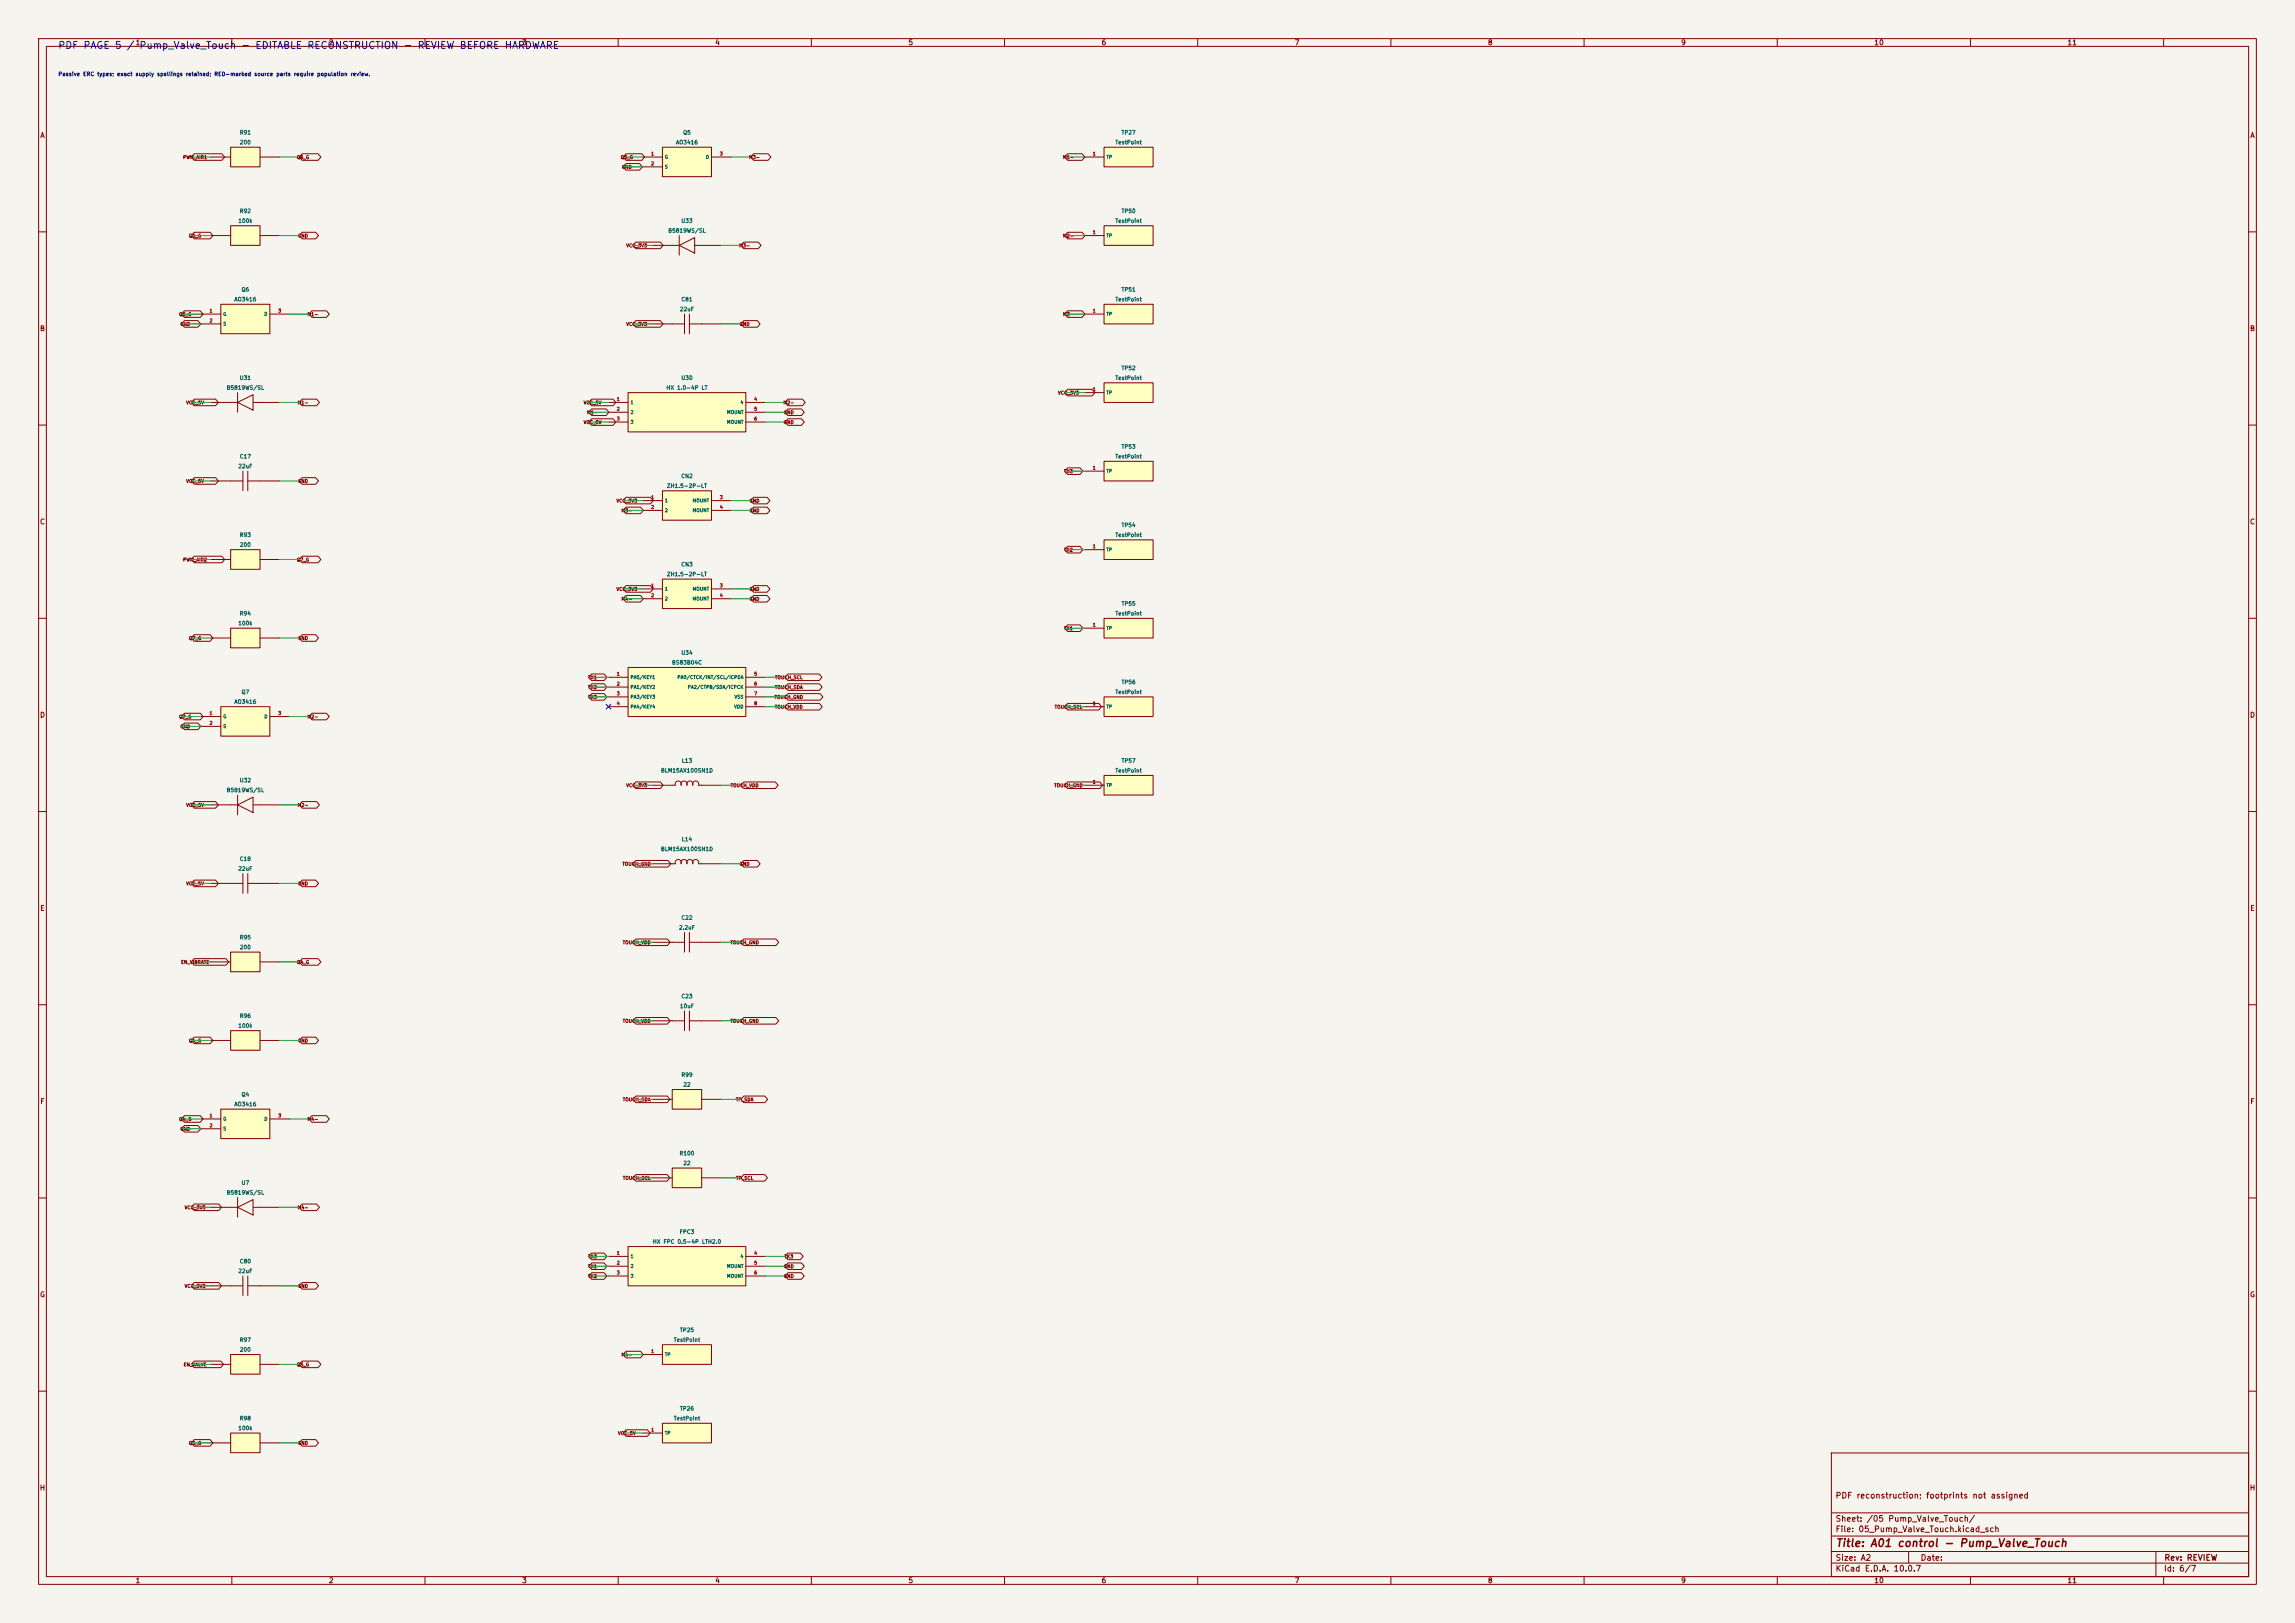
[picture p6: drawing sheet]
<svg xmlns="http://www.w3.org/2000/svg" width="594mm" height="420mm" viewBox="0 0 594 420" stroke-linecap="round" stroke-linejoin="round" font-family="sans-serif">
<defs><g id="words">
<text font-size="2" fill="#840000" x="475" y="400.8">Title: A01 control - Pump_Valve_Touch</text>
<text font-size="1.8" fill="#0000c2" x="14.9" y="13.1">PDF PAGE 5 / Pump_Valve_Touch - EDITABLE RECONSTRUCTION - REVIEW BEFORE HARDWARE</text>
<g font-size="1.5" fill="#840000">
<text x="475" y="388.1">PDF reconstruction; footprints not assigned</text>
<text x="475" y="394.1">Sheet: /05 Pump_Valve_Touch/</text>
<text x="475" y="396.8">File: 05_Pump_Valve_Touch.kicad_sch</text>
<text x="475" y="407">KiCad E.D.A. 10.0.7</text>
<text x="475" y="404.2">Size: A2</text>
<text x="497" y="404.2">Date:</text>
<text x="560" y="407">Id: 6/7</text>
<text x="560.1" y="404.2">Rev: REVIEW</text>
</g>
<g font-size="1.3" fill="#840000">
<text x="35" y="12">1</text>
<text x="85" y="12">2</text>
<text x="135" y="12">3</text>
<text x="185" y="12">4</text>
<text x="235" y="12">5</text>
<text x="285" y="12">6</text>
<text x="335" y="12">7</text>
<text x="385" y="12">8</text>
<text x="435" y="12">9</text>
<text x="485" y="12">10</text>
<text x="535" y="12">11</text>
<text x="10.3" y="36">A</text>
<text x="582.3" y="36">A</text>
<text x="10.2" y="86">B</text>
<text x="582.2" y="86">B</text>
<text x="10.2" y="136">C</text>
<text x="582.2" y="136">C</text>
<text x="10.2" y="186">D</text>
<text x="582.2" y="186">D</text>
<text x="10.3" y="236">E</text>
<text x="582.3" y="236">E</text>
<text x="10.3" y="286">F</text>
<text x="582.3" y="286">F</text>
<text x="10.2" y="336">G</text>
<text x="582.2" y="336">G</text>
<text x="10.2" y="386">H</text>
<text x="582.2" y="386">H</text>
<text x="35" y="410">1</text>
<text x="85" y="410">2</text>
<text x="135" y="410">3</text>
<text x="185" y="410">4</text>
<text x="235" y="410">5</text>
<text x="285" y="410">6</text>
<text x="335" y="410">7</text>
<text x="385" y="410">8</text>
<text x="435" y="410">9</text>
<text x="485" y="410">10</text>
<text x="535" y="410">11</text>
</g>
<text font-size="1" fill="#0000c2" x="15" y="19.9">Passive ERC types; exact supply spellings retained; RED-marked source parts require population review.</text>
<g font-size="1" fill="#006464">
<text x="61.9" y="35">R91</text>
<text x="176.7" y="35">Q5</text>
<text x="290.2" y="35">TP27</text>
<text x="62" y="37.6">200</text>
<text x="174.8" y="37.6">AO3416</text>
<text x="288.6" y="37.6">TestPoint</text>
<text x="61.6" y="57.9">100k</text>
<text x="61.9" y="55.4">R92</text>
<text x="176.2" y="57.9">U33</text>
<text x="288.6" y="57.9">TestPoint</text>
<text x="290.2" y="55.4">TP50</text>
<text x="172.8" y="60.4">B5819WS/SL</text>
<text x="62.4" y="75.7">Q6</text>
<text x="290.2" y="75.7">TP51</text>
<text x="60.5" y="78.2">AO3416</text>
<text x="175.9" y="80.8">22uF</text>
<text x="176.2" y="78.2">C81</text>
<text x="288.6" y="78.2">TestPoint</text>
<text x="58.5" y="101.1">B5819WS/SL</text>
<text x="61.9" y="98.5">U31</text>
<text x="172.4" y="101.1">HX 1.0-4P LT</text>
<text x="176.2" y="98.5">U30</text>
<text x="288.6" y="98.5">TestPoint</text>
<text x="290.2" y="96">TP52</text>
<text x="61.9" y="118.9">C17</text>
<text x="288.6" y="118.9">TestPoint</text>
<text x="290.2" y="116.3">TP53</text>
<text x="61.6" y="121.4">22uF</text>
<text x="176.2" y="123.9">CN2</text>
<text x="172.5" y="126.5">ZH1.5-2P-LT</text>
<text x="290.2" y="136.6">TP54</text>
<text x="61.9" y="139.2">R93</text>
<text x="62" y="141.7">200</text>
<text x="288.6" y="139.2">TestPoint</text>
<text x="172.5" y="149.3">ZH1.5-2P-LT</text>
<text x="176.2" y="146.8">CN3</text>
<text x="61.9" y="159.5">R94</text>
<text x="288.6" y="159.5">TestPoint</text>
<text x="290.2" y="157">TP55</text>
<text x="61.6" y="162">100k</text>
<text x="173.8" y="172.2">BS83B04C</text>
<text x="176.2" y="169.7">U34</text>
<text x="62.4" y="179.8">Q7</text>
<text x="288.6" y="179.8">TestPoint</text>
<text x="290.2" y="177.3">TP56</text>
<text x="60.5" y="182.4">AO3416</text>
<text x="176.3" y="197.6">L13</text>
<text x="290.2" y="197.6">TP57</text>
<text x="61.9" y="202.7">U32</text>
<text x="171" y="200.1">BLM15AX100SN1D</text>
<text x="288.6" y="200.1">TestPoint</text>
<text x="58.5" y="205.2">B5819WS/SL</text>
<text x="171" y="220.5">BLM15AX100SN1D</text>
<text x="176.3" y="217.9">L14</text>
<text x="61.6" y="225.5">22uF</text>
<text x="61.9" y="223">C18</text>
<text x="176.2" y="238.2">C22</text>
<text x="61.9" y="243.3">R95</text>
<text x="62" y="245.9">200</text>
<text x="175.6" y="240.8">2.2uF</text>
<text x="61.9" y="263.6">R96</text>
<text x="175.9" y="261.1">10uF</text>
<text x="176.2" y="258.6">C23</text>
<text x="61.6" y="266.2">100k</text>
<text x="176.2" y="278.9">R99</text>
<text x="176.7" y="281.4">22</text>
<text x="60.5" y="286.5">AO3416</text>
<text x="62.4" y="284">Q4</text>
<text x="175.8" y="299.2">R100</text>
<text x="176.7" y="301.7">22</text>
<text x="58.5" y="309.4">B5819WS/SL</text>
<text x="62.4" y="306.8">U7</text>
<text x="168.8" y="322.1">HX FPC 0.5-4P LTH2.0</text>
<text x="175.8" y="319.5">FPC3</text>
<text x="61.6" y="329.7">22uF</text>
<text x="61.9" y="327.1">C80</text>
<text x="61.9" y="347.5">R97</text>
<text x="174.3" y="347.5">TestPoint</text>
<text x="175.9" y="344.9">TP25</text>
<text x="62" y="350">200</text>
<text x="175.9" y="365.2">TP26</text>
<text x="61.6" y="370.3">100k</text>
<text x="61.9" y="367.8">R98</text>
<text x="174.3" y="367.8">TestPoint</text>
</g>
<g font-size=".9" fill="#840000">
<text x="47.3" y="41.3">PWM_AIR1</text>
<text x="76.7" y="41.3">Q6_G</text>
<text x="160.6" y="41.3">Q5_G</text>
<text x="193.8" y="41.3">M3-</text>
<text x="275" y="41.3">M1-</text>
<text x="160.9" y="43.9">GND</text>
<text x="48.8" y="61.7">Q6_G</text>
<text x="77" y="61.7">GND</text>
<text x="162" y="64.2">VCC_3V3</text>
<text x="191.2" y="64.2">M3-</text>
<text x="275" y="61.7">M2-</text>
<text x="46.3" y="82">Q6_G</text>
<text x="79.5" y="82">M1-</text>
<text x="275" y="82">M3-</text>
<text x="46.6" y="84.5">GND</text>
<text x="162" y="84.5">VCC_3V3</text>
<text x="191.3" y="84.5">GND</text>
<text x="48.1" y="104.8">VCC_5V</text>
<text x="76.9" y="104.8">M1-</text>
<text x="151" y="104.8">VCC_5V</text>
<text x="151.9" y="107.4">M1-</text>
<text x="202.7" y="104.8">M2-</text>
<text x="202.8" y="107.4">GND</text>
<text x="273.7" y="102.3">VCC_3V3</text>
<text x="151" y="109.9">VCC_5V</text>
<text x="202.8" y="109.9">GND</text>
<text x="48.1" y="125.2">VCC_5V</text>
<text x="77" y="125.2">GND</text>
<text x="275.3" y="122.6">TK3</text>
<text x="159.4" y="130.2">VCC_3V3</text>
<text x="193.9" y="130.2">GND</text>
<text x="160.7" y="132.8">M3-</text>
<text x="193.9" y="132.8">GND</text>
<text x="275.3" y="142.9">TK2</text>
<text x="47.3" y="145.5">PWM_AIR2</text>
<text x="76.7" y="145.5">Q7_G</text>
<text x="159.4" y="153.1">VCC_3V3</text>
<text x="160.7" y="155.6">M4-</text>
<text x="193.9" y="155.6">GND</text>
<text x="193.9" y="153.1">GND</text>
<text x="48.8" y="165.8">Q7_G</text>
<text x="77" y="165.8">GND</text>
<text x="275.3" y="163.3">TK1</text>
<text x="152.1" y="176">TK1</text>
<text x="152.1" y="178.5">TK2</text>
<text x="200.5" y="178.5">TOUCH_SDA</text>
<text x="200.5" y="176">TOUCH_SCL</text>
<text x="152.1" y="181">TK3</text>
<text x="200.4" y="181">TOUCH_GND</text>
<text x="200.4" y="183.6">TOUCH_VDD</text>
<text x="272.9" y="183.6">TOUCH_SCL</text>
<text x="46.3" y="186.1">Q7_G</text>
<text x="46.6" y="188.7">GND</text>
<text x="79.5" y="186.1">M2-</text>
<text x="162" y="203.9">VCC_3V3</text>
<text x="189" y="203.9">TOUCH_VDD</text>
<text x="272.8" y="203.9">TOUCH_GND</text>
<text x="48.1" y="209">VCC_5V</text>
<text x="76.9" y="209">M2-</text>
<text x="161" y="224.2">TOUCH_GND</text>
<text x="191.3" y="224.2">GND</text>
<text x="48.1" y="229.3">VCC_5V</text>
<text x="77" y="229.3">GND</text>
<text x="161.1" y="244.5">TOUCH_VDD</text>
<text x="188.9" y="244.5">TOUCH_GND</text>
<text x="46.8" y="249.6">EN_VIBRATE</text>
<text x="76.7" y="249.6">Q4_G</text>
<text x="48.8" y="269.9">Q4_G</text>
<text x="77" y="269.9">GND</text>
<text x="161.1" y="264.9">TOUCH_VDD</text>
<text x="188.9" y="264.9">TOUCH_GND</text>
<text x="161.1" y="285.2">TOUCH_SDA</text>
<text x="190.4" y="285.2">TP_SDA</text>
<text x="46.3" y="290.3">Q4_G</text>
<text x="46.6" y="292.8">GND</text>
<text x="79.5" y="290.3">M4-</text>
<text x="161.1" y="305.5">TOUCH_SCL</text>
<text x="190.4" y="305.5">TP_SCL</text>
<text x="47.7" y="313.1">VCC_3V3</text>
<text x="76.9" y="313.1">M4-</text>
<text x="152.1" y="325.8">TK3</text>
<text x="152.1" y="328.4">TK1</text>
<text x="202.8" y="328.4">GND</text>
<text x="202.9" y="325.8">TK3</text>
<text x="47.7" y="333.4">VCC_3V3</text>
<text x="77" y="333.4">GND</text>
<text x="152.1" y="330.9">TK2</text>
<text x="202.8" y="330.9">GND</text>
<text x="47.4" y="353.8">EN_VALVE</text>
<text x="76.7" y="353.8">Q5_G</text>
<text x="160.7" y="351.2">M4-</text>
<text x="159.9" y="371.5">VCC_5V</text>
<text x="48.8" y="374.1">Q5_G</text>
<text x="77" y="374.1">GND</text>
</g>
<g font-size=".9" fill="#a90000">
<text x="168.4" y="40.4">1</text>
<text x="186.2" y="40.4">3</text>
<text x="282.7" y="40.4">1</text>
<text x="168.4" y="43">2</text>
<text x="282.7" y="60.7">1</text>
<text x="54.1" y="81.1">1</text>
<text x="54.1" y="83.6">2</text>
<text x="71.9" y="81.1">3</text>
<text x="282.7" y="81.1">1</text>
<text x="282.7" y="101.4">1</text>
<text x="159.5" y="103.9">1</text>
<text x="159.5" y="106.5">2</text>
<text x="195.1" y="103.9">4</text>
<text x="195.1" y="106.5">5</text>
<text x="159.5" y="109">3</text>
<text x="195.1" y="109">6</text>
<text x="282.7" y="121.7">1</text>
<text x="168.4" y="129.3">1</text>
<text x="168.4" y="131.9">2</text>
<text x="186.2" y="129.3">3</text>
<text x="186.2" y="131.9">4</text>
<text x="282.7" y="142">1</text>
<text x="168.4" y="152.2">1</text>
<text x="168.4" y="154.7">2</text>
<text x="186.2" y="152.2">3</text>
<text x="186.2" y="154.7">4</text>
<text x="282.7" y="162.3">1</text>
<text x="159.5" y="175">1</text>
<text x="159.5" y="177.6">2</text>
<text x="195.1" y="175">5</text>
<text x="195.1" y="177.6">6</text>
<text x="54.1" y="185.2">1</text>
<text x="71.9" y="185.2">3</text>
<text x="159.5" y="180.1">3</text>
<text x="159.5" y="182.7">4</text>
<text x="195.1" y="180.1">7</text>
<text x="195.1" y="182.7">8</text>
<text x="282.7" y="182.7">1</text>
<text x="54.1" y="187.7">2</text>
<text x="282.7" y="203">1</text>
<text x="54.1" y="289.3">1</text>
<text x="54.1" y="291.9">2</text>
<text x="71.9" y="289.3">3</text>
<text x="159.5" y="324.9">1</text>
<text x="159.5" y="327.4">2</text>
<text x="159.5" y="330">3</text>
<text x="195.1" y="324.9">4</text>
<text x="195.1" y="327.4">5</text>
<text x="195.1" y="330">6</text>
<text x="168.4" y="350.3">1</text>
<text x="168.4" y="370.6">1</text>
</g>
<g font-size=".9" fill="#006464">
<text x="172" y="41.3">G</text>
<text x="182.6" y="41.3">D</text>
<text x="286.3" y="41.3">TP</text>
<text x="172" y="43.8">S</text>
<text x="286.3" y="61.6">TP</text>
<text x="57.7" y="81.9">G</text>
<text x="68.3" y="81.9">D</text>
<text x="286.3" y="81.9">TP</text>
<text x="57.7" y="84.5">S</text>
<text x="163.1" y="104.8">1</text>
<text x="163.1" y="107.3">2</text>
<text x="188.1" y="107.3">MOUNT</text>
<text x="191.5" y="104.8">4</text>
<text x="286.3" y="102.2">TP</text>
<text x="163.1" y="109.9">3</text>
<text x="188.1" y="109.9">MOUNT</text>
<text x="286.3" y="122.6">TP</text>
<text x="172" y="130.2">1</text>
<text x="179.2" y="130.2">MOUNT</text>
<text x="172" y="132.7">2</text>
<text x="179.2" y="132.7">MOUNT</text>
<text x="286.3" y="142.9">TP</text>
<text x="172" y="153">1</text>
<text x="172" y="155.6">2</text>
<text x="179.2" y="153">MOUNT</text>
<text x="179.2" y="155.6">MOUNT</text>
<text x="286.3" y="163.2">TP</text>
<text x="163.1" y="175.9">PA5/KEY1</text>
<text x="163.1" y="178.4">PA1/KEY2</text>
<text x="175.2" y="175.9">PA0/CTCK/INT/SCL/ICPDA</text>
<text x="177.9" y="178.4">PA2/CTPB/SDA/ICPCK</text>
<text x="163.1" y="181">PA3/KEY3</text>
<text x="163.1" y="183.5">PA4/KEY4</text>
<text x="189.9" y="183.5">VDD</text>
<text x="190" y="181">VSS</text>
<text x="286.3" y="183.5">TP</text>
<text x="57.7" y="186.1">G</text>
<text x="57.7" y="188.6">S</text>
<text x="68.3" y="186.1">D</text>
<text x="286.3" y="203.8">TP</text>
<text x="57.7" y="290.2">G</text>
<text x="57.7" y="292.7">S</text>
<text x="68.3" y="290.2">D</text>
<text x="163.1" y="325.8">1</text>
<text x="163.1" y="328.3">2</text>
<text x="188.1" y="328.3">MOUNT</text>
<text x="191.5" y="325.8">4</text>
<text x="163.1" y="330.8">3</text>
<text x="188.1" y="330.8">MOUNT</text>
<text x="172" y="351.2">TP</text>
<text x="172" y="371.5">TP</text>
</g>
</g></defs>
<path d="M0 0h594v420h-594z" fill="#f5f4ef" stroke="#f5f4ef" stroke-width=".26"/>
<g fill="none" stroke="#840000" stroke-width=".26">
<path d="M10 10h574v400h-574zM12 12h570v396h-570zM60 10v2M110 10v2M160 10v2M210 10v2M260 10v2M310 10v2M360 10v2M410 10v2M460 10v2M510 10v2"/>
<path d="M560 10v2M10 60h2M582 60h2M10 110h2M582 110h2M10 160h2M582 160h2M10 210h2M582 210h2M10 260h2M582 260h2M10 310h2"/>
<path d="M582 310h2M10 360h2M474 376h108v32h-108zM582 360h2M474 397.5h108M474 391.5h108M60 408v2M110 408v2M160 408v2M210 408v2M260 408v2M310 408v2"/>
<path d="M360 408v2M410 408v2M460 408v2M474 404.5h108M474 401.5h108M494 401.5v3M510 408v2M558 401.5v6.5M560 408v2"/>
</g>
<path d="M59.7 370.8h7.6v5.1h-7.6z" fill="#ffffc2"/>
<path d="M54.6 373.4h5.1M59.7 370.8h7.6v5.1h-7.6zM67.3 373.4h5.1" fill="none" stroke="#840000" stroke-width=".26"/>
<path d="M162.6 172.7h30.4v12.7h-30.4z" fill="#ffffc2"/>
<g fill="none" stroke="#840000" stroke-width=".26">
<path d="M157.5 175.3h5.1M157.5 177.8h5.1M162.6 172.7h30.4v12.7h-30.4zM193 175.3h5.1M193 177.8h5.1M157.5 180.3h5.1M157.5 182.9h5.1M193 180.3h5.1M193 182.9h5.1M54.6 228.6h8.3M62.9 226.1v5M64.1 228.6h8.3"/>
<path d="M64.1 226.1v5M54.6 312.4h6.9M61.5 312.4l4-2v4zM61.5 309.9v5.1M65.5 312.4h6.9"/>
</g>
<path d="M59.7 246.4h7.6v5.1h-7.6z" fill="#ffffc2"/>
<path d="M54.6 248.9h5.1M59.7 246.4h7.6v5.1h-7.6zM67.3 248.9h5.1M168.9 264.2h8.3M177.2 261.6v5.1M178.4 264.2h8.3M178.4 261.6v5.1" fill="none" stroke="#840000" stroke-width=".26"/>
<path d="M59.7 266.7h7.6v5.1h-7.6z" fill="#ffffc2"/>
<path d="M54.6 269.2h5.1M59.7 266.7h7.6v5.1h-7.6zM67.3 269.2h5.1" fill="none" stroke="#840000" stroke-width=".26"/>
<path d="M174 302.3h7.6v5h-7.6z" fill="#ffffc2"/>
<path d="M168.9 203.2h5.9l.1-.8 .7-.3 .6 .4 .1 .7 .1-.8 .7-.3 .6 .4 .1 .7 .1-.8 .7-.3 .6 .4 .1 .7 .1-.8 .7-.3 .6 .4 .1 .7h5.9M168.9 304.8h5.1M174 302.3h7.6v5h-7.6zM181.6 304.8h5.1" fill="none" stroke="#840000" stroke-width=".26"/>
<path d="M57.1 182.9h12.7v7.6h-12.7z" fill="#ffffc2"/>
<path d="M52.1 185.4h5M52.1 188h5M57.1 182.9h12.7v7.6h-12.7zM69.8 185.4h5.1" fill="none" stroke="#840000" stroke-width=".26"/>
<path d="M59.7 162.6h7.6v5h-7.6z" fill="#ffffc2"/>
<path d="M54.6 165.1h5.1M59.7 162.6h7.6v5h-7.6zM67.3 165.1h5.1" fill="none" stroke="#840000" stroke-width=".26"/>
<path d="M57.1 287h12.7v7.6h-12.7z" fill="#ffffc2"/>
<path d="M54.6 208.3h6.9M61.5 208.3l4-2v4zM61.5 205.7v5.1M65.5 208.3h6.9M52.1 289.6h5M52.1 292.1h5M57.1 287h12.7v7.6h-12.7zM69.8 289.6h5.1" fill="none" stroke="#840000" stroke-width=".26"/>
<path d="M171.4 38.1h12.7v7.6h-12.7z" fill="#ffffc2"/>
<path d="M171.4 38.1h12.7v7.6h-12.7zM166.4 40.6h5M166.4 43.2h5M184.1 40.6h5.1M168.9 223.5h5.9l.1-.8 .7-.3 .6 .4 .1 .7 .1-.8 .7-.3 .6 .4 .1 .7 .1-.8 .7-.3 .6 .4 .1 .7 .1-.8 .7-.3 .6 .4 .1 .7h5.9M54.6 332.7h8.3M62.9 330.2v5.1M64.1 332.7h8.3M64.1 330.2v5.1" fill="none" stroke="#840000" stroke-width=".26"/>
<path d="M59.7 350.5h7.6v5.1h-7.6z" fill="#ffffc2"/>
<path d="M168.9 243.8h8.3M177.2 241.3v5.1M178.4 243.8h8.3M178.4 241.3v5.1M54.6 353.1h5.1M59.7 350.5h7.6v5.1h-7.6zM67.3 353.1h5.1" fill="none" stroke="#840000" stroke-width=".26"/>
<path d="M162.6 322.6h30.4v10.1h-30.4z" fill="#ffffc2"/>
<path d="M157.5 325.1h5.1M157.5 327.7h5.1M157.5 330.2h5.1M162.6 322.6h30.4v10.1h-30.4zM193 325.1h5.1M193 327.7h5.1M193 330.2h5.1" fill="none" stroke="#840000" stroke-width=".26"/>
<path d="M174 281.9h7.6v5.1h-7.6z" fill="#ffffc2"/>
<path d="M168.9 284.5h5.1M174 281.9h7.6v5.1h-7.6zM181.6 284.5h5.1" fill="none" stroke="#840000" stroke-width=".26"/>
<path d="M171.4 348h12.7v5.1h-12.7z" fill="#ffffc2"/>
<path d="M166.4 350.5h5M171.4 348h12.7v5.1h-12.7z" fill="none" stroke="#840000" stroke-width=".26"/>
<path d="M171.4 368.3h12.7v5.1h-12.7z" fill="#ffffc2"/>
<path d="M166.4 370.8h5M171.4 368.3h12.7v5.1h-12.7z" fill="none" stroke="#840000" stroke-width=".26"/>
<path d="M59.7 38.1h7.6v5.1h-7.6z" fill="#ffffc2"/>
<path d="M59.7 38.1h7.6v5.1h-7.6zM54.6 40.6h5.1M67.3 40.6h5.1" fill="none" stroke="#840000" stroke-width=".26"/>
<path d="M59.7 58.4h7.6v5.1h-7.6z" fill="#ffffc2"/>
<path d="M59.7 58.4h7.6v5.1h-7.6zM54.6 61h5.1M67.3 61h5.1" fill="none" stroke="#840000" stroke-width=".26"/>
<path d="M57.1 78.7h12.7v7.7h-12.7z" fill="#ffffc2"/>
<path d="M57.1 78.7h12.7v7.7h-12.7zM52.1 81.3h5M52.1 83.8h5M69.8 81.3h5.1M54.6 104.1h6.9M61.5 104.1l4-2v4zM61.5 101.6v5.1M65.5 104.1h6.9M54.6 124.5h8.3M62.9 121.9v5.1M64.1 124.5h8.3M64.1 121.9v5.1" fill="none" stroke="#840000" stroke-width=".26"/>
<path d="M59.7 142.2h7.6v5.1h-7.6z" fill="#ffffc2"/>
<path d="M54.6 144.8h5.1M59.7 142.2h7.6v5.1h-7.6zM67.3 144.8h5.1" fill="none" stroke="#840000" stroke-width=".26"/>
<path d="M285.7 180.3h12.7v5.1h-12.7z" fill="#ffffc2"/>
<path d="M280.7 182.9h5M285.7 180.3h12.7v5.1h-12.7z" fill="none" stroke="#840000" stroke-width=".26"/>
<path d="M285.7 200.7h12.7v5h-12.7z" fill="#ffffc2"/>
<path d="M280.7 203.2h5M285.7 200.7h12.7v5h-12.7z" fill="none" stroke="#840000" stroke-width=".26"/>
<path d="M285.7 38.1h12.7v5.1h-12.7z" fill="#ffffc2"/>
<path d="M285.7 38.1h12.7v5.1h-12.7zM280.7 40.6h5" fill="none" stroke="#840000" stroke-width=".26"/>
<path d="M285.7 58.4h12.7v5.1h-12.7z" fill="#ffffc2"/>
<path d="M285.7 58.4h12.7v5.1h-12.7zM280.7 61h5" fill="none" stroke="#840000" stroke-width=".26"/>
<path d="M285.7 78.7h12.7v5.1h-12.7z" fill="#ffffc2"/>
<path d="M285.7 78.7h12.7v5.1h-12.7zM280.7 81.3h5" fill="none" stroke="#840000" stroke-width=".26"/>
<path d="M285.7 99.1h12.7v5h-12.7z" fill="#ffffc2"/>
<path d="M285.7 99.1h12.7v5h-12.7zM280.7 101.6h5" fill="none" stroke="#840000" stroke-width=".26"/>
<path d="M285.7 160h12.7v5.1h-12.7z" fill="#ffffc2"/>
<path d="M280.7 162.6h5M285.7 160h12.7v5.1h-12.7z" fill="none" stroke="#840000" stroke-width=".26"/>
<path d="M285.7 119.4h12.7v5.1h-12.7z" fill="#ffffc2"/>
<path d="M285.7 119.4h12.7v5.1h-12.7zM280.7 121.9h5" fill="none" stroke="#840000" stroke-width=".26"/>
<path d="M285.7 139.7h12.7v5.1h-12.7z" fill="#ffffc2"/>
<path d="M285.7 139.7h12.7v5.1h-12.7zM280.7 142.2h5" fill="none" stroke="#840000" stroke-width=".26"/>
<path d="M162.6 101.6h30.4v10.2h-30.4z" fill="#ffffc2"/>
<path d="M157.5 104.1h5.1M157.5 106.7h5.1M157.5 109.2h5.1M162.6 101.6h30.4v10.2h-30.4zM193 104.1h5.1M193 106.7h5.1M193 109.2h5.1" fill="none" stroke="#840000" stroke-width=".26"/>
<path d="M171.4 149.9h12.7v7.6h-12.7z" fill="#ffffc2"/>
<path d="M166.4 152.4h5M166.4 154.9h5M171.4 149.9h12.7v7.6h-12.7zM184.1 152.4h5.1M184.1 154.9h5.1" fill="none" stroke="#840000" stroke-width=".26"/>
<path d="M171.4 127h12.7v7.6h-12.7z" fill="#ffffc2"/>
<g fill="none" stroke="#840000" stroke-width=".26">
<path d="M50.3 39.8h7.1l.7 .8-.7 .9h-7.1l-.8-.9zM78.2 39.8h4.1l.7 .8-.7 .9h-4.1l-.7-.9zM162 39.8h4.1l.8 .8-.8 .9h-4.1l-.7-.9zM195.1 39.8h3.7l.7 .8-.7 .9h-3.7l-.8-.9zM276.3 39.8h3.8l.7 .8-.7 .9h-3.8l-.7-.9zM162 42.3h3.5l.8 .9-.8 .8h-3.5l-.7-.8zM50.3 60.1h4.1l.7 .9-.7 .8h-4.1l-.8-.8zM78.2 60.1h3.5l.7 .9-.7 .8h-3.5l-.7-.8zM164.6 62.6h6.3l.7 .9-.7 .9h-6.3l-.8-.9zM168.9 63.5h6.9M175.8 63.5l4-2v4zM175.8 61v5"/>
<path d="M179.8 63.5h6.9M192.5 62.6h3.7l.8 .9-.8 .9h-3.7l-.7-.9zM276.3 60.1h3.8l.7 .9-.7 .8h-3.8l-.7-.8zM47.7 83h3.5l.8 .8-.8 .9h-3.5l-.7-.9zM47.7 80.4h4.1l.8 .9-.8 .8h-4.1l-.7-.8zM80.8 80.4h3.7l.7 .9-.7 .8h-3.7l-.8-.8zM164.6 83h6.3l.7 .8-.7 .9h-6.3l-.8-.9zM168.9 83.8h8.3M177.2 81.3v5.1M178.4 83.8h8.3M178.4 81.3v5.1M192.5 83h3.5l.7 .8-.7 .9h-3.5l-.7-.9z"/>
<path d="M276.3 80.4h3.8l.7 .9-.7 .8h-3.8l-.7-.8zM50.3 103.3h5.5l.7 .8-.7 .9h-5.5l-.8-.9zM78.2 103.3h3.7l.8 .8-.8 .9h-3.7l-.7-.9zM153.1 103.3h5.6l.7 .8-.7 .9h-5.6l-.7-.9zM153.1 105.8h3.8l.7 .9-.7 .8h-3.8l-.7-.8zM153.1 108.4h5.6l.7 .8-.7 .9h-5.6l-.7-.9zM203.9 103.3h3.8l.7 .8-.7 .9h-3.8l-.7-.9zM203.9 105.8h3.5l.8 .9-.8 .8h-3.5l-.7-.8zM203.9 108.4h3.5l.8 .8-.8 .9h-3.5l-.7-.9zM276.3 100.7h6.4l.7 .9-.7 .9h-6.4l-.7-.9zM50.3 123.6h5.5l.7 .9-.7 .8h-5.5l-.8-.8zM78.2 123.6h3.5l.7 .9-.7 .8h-3.5l-.7-.8z"/>
<path d="M162 128.7h6.4l.7 .8-.7 .9h-6.4l-.7-.9zM162 131.2h3.8l.7 .9-.7 .8h-3.8l-.7-.8zM166.4 129.5h5M166.4 132.1h5M171.4 127h12.7v7.6h-12.7zM184.1 129.5h5.1M184.1 132.1h5.1M195.1 128.7h3.4l.8 .8-.8 .9h-3.4l-.8-.9zM195.1 131.2h3.4l.8 .9-.8 .8h-3.4l-.8-.8zM276.3 121.1h3.2l.8 .8-.8 .9h-3.2l-.7-.9zM50.3 143.9h7.1l.7 .9-.7 .8h-7.1l-.8-.8zM78.2 143.9h4.1l.7 .9-.7 .8h-4.1l-.7-.8z"/>
<path d="M162 154.1h3.8l.7 .8-.7 .9h-3.8l-.7-.9zM162 151.5h6.4l.7 .9-.7 .9h-6.4l-.7-.9zM195.1 154.1h3.4l.8 .8-.8 .9h-3.4l-.8-.9zM195.1 151.5h3.4l.8 .9-.8 .9h-3.4l-.8-.9zM276.3 141.4h3.2l.8 .8-.8 .9h-3.2l-.7-.9zM50.3 164.2h4.1l.7 .9-.7 .9h-4.1l-.8-.9zM78.2 164.2h3.5l.7 .9-.7 .9h-3.5l-.7-.9zM153.1 174.4h3.2l.8 .9-.8 .8h-3.2l-.7-.8zM153.1 176.9h3.2l.8 .9-.8 .9h-3.2l-.7-.9zM153.1 179.5h3.2l.8 .8-.8 .9h-3.2l-.7-.9zM203.9 174.4h8.1l.7 .9-.7 .8h-8.1l-.7-.8zM203.9 176.9h8.1l.8 .9-.8 .9h-8.1l-.7-.9z"/>
<path d="M203.9 179.5h8.3l.8 .8-.8 .9h-8.3l-.7-.9zM276.3 161.7h3.2l.8 .9-.8 .8h-3.2l-.7-.8zM47.7 187.1h3.5l.8 .9-.8 .8h-3.5l-.7-.8zM47.7 184.6h4.1l.8 .8-.8 .9h-4.1l-.7-.9zM80.8 184.6h3.7l.7 .8-.7 .9h-3.7l-.8-.9zM203.9 182h8.2l.7 .9-.7 .8h-8.2l-.7-.8zM276.3 182h8.1l.7 .9-.7 .8h-8.1l-.7-.8zM50.3 207.4h5.5l.7 .9-.7 .8h-5.5l-.8-.8zM78.2 207.4h3.7l.8 .9-.8 .8h-3.7l-.7-.8zM164.6 202.3h6.3l.7 .9-.7 .9h-6.3l-.8-.9zM192.5 202.3h8.2l.7 .9-.7 .9h-8.2l-.7-.9zM276.3 202.3h8.3l.8 .9-.8 .9h-8.3l-.7-.9z"/>
<path d="M50.3 227.7h5.5l.7 .9-.7 .9h-5.5l-.8-.9zM78.2 227.7h3.5l.7 .9-.7 .9h-3.5l-.7-.9zM164.6 222.7h8.3l.7 .8-.7 .9h-8.3l-.8-.9zM192.5 222.7h3.5l.7 .8-.7 .9h-3.5l-.7-.9zM50.3 248.1h8.2l.7 .8-.7 .9h-8.2l-.8-.9zM78.2 248.1h4.1l.7 .8-.7 .9h-4.1l-.7-.9zM164.6 243h8.1l.8 .8-.8 .9h-8.1l-.8-.9zM192.5 243h8.3l.8 .8-.8 .9h-8.3l-.7-.9zM50.3 268.4h4.1l.7 .8-.7 .9h-4.1l-.8-.9zM78.2 268.4h3.5l.7 .8-.7 .9h-3.5l-.7-.9zM164.6 263.3h8.1l.8 .9-.8 .8h-8.1l-.8-.8zM192.5 263.3h8.3l.8 .9-.8 .8h-8.3l-.7-.8z"/>
<path d="M47.7 288.7h4.1l.8 .9-.8 .8h-4.1l-.7-.8zM47.7 291.2h3.5l.8 .9-.8 .9h-3.5l-.7-.9zM80.8 288.7h3.7l.7 .9-.7 .8h-3.7l-.8-.8zM164.6 283.6h8.1l.7 .9-.7 .8h-8.1l-.8-.8zM192.5 283.6h5.4l.8 .9-.8 .8h-5.4l-.7-.8zM50.3 311.6h6.3l.7 .8-.7 .9h-6.3l-.8-.9zM78.2 311.6h3.7l.8 .8-.8 .9h-3.7l-.7-.9zM164.6 303.9h8l.8 .9-.8 .9h-8l-.8-.9zM192.5 303.9h5.4l.7 .9-.7 .9h-5.4l-.7-.9zM50.3 331.9h6.3l.7 .8-.7 .9h-6.3l-.8-.9zM78.2 331.9h3.5l.7 .8-.7 .9h-3.5l-.7-.9zM153.1 329.3h3.2l.8 .9-.8 .9h-3.2l-.7-.9z"/>
<path d="M153.1 324.3h3.2l.8 .8-.8 .9h-3.2l-.7-.9zM153.1 326.8h3.2l.8 .9-.8 .8h-3.2l-.7-.8zM203.9 326.8h3.5l.8 .9-.8 .8h-3.5l-.7-.8zM203.9 329.3h3.5l.8 .9-.8 .9h-3.5l-.7-.9zM203.9 324.3h3.2l.8 .8-.8 .9h-3.2l-.7-.9zM50.3 352.2h6.8l.8 .9-.8 .8h-6.8l-.8-.8zM78.2 352.2h4.1l.7 .9-.7 .8h-4.1l-.7-.8zM162 349.7h3.8l.7 .8-.7 .9h-3.8l-.7-.9zM50.3 372.5h4.1l.7 .9-.7 .8h-4.1l-.8-.8zM78.2 372.5h3.5l.7 .9-.7 .8h-3.5l-.7-.8zM162 370h5.5l.8 .8-.8 .9h-5.5l-.7-.9z"/>
</g>
<g fill="none" stroke="#009600" stroke-width=".26">
<path d="M49.5 40.6h5.1M72.4 40.6h5.1M161.3 40.6h5.1M161.3 43.2h5.1M189.2 40.6h5.1M275.6 40.6h5.1M49.5 61h5.1M72.4 61h5.1M163.8 63.5h5.1M186.7 63.5h5.1M275.6 61h5.1M47 81.3h5.1"/>
<path d="M47 83.8h5.1M74.9 81.3h5.1M163.8 83.8h5.1M186.7 83.8h5.1M275.6 81.3h5.1M49.5 104.1h5.1M72.4 104.1h5.1M152.4 104.1h5.1M152.4 106.7h5.1M152.4 109.2h5.1M198.1 104.1h5.1M198.1 106.7h5.1"/>
<path d="M198.1 109.2h5.1M275.6 101.6h5.1M49.5 124.5h5.1M72.4 124.5h5.1M161.3 129.5h5.1M161.3 132.1h5.1M189.2 129.5h5.1M189.2 132.1h5.1M275.6 121.9h5.1M49.5 144.8h5.1M72.4 144.8h5.1M161.3 152.4h5.1"/>
<path d="M161.3 154.9h5.1M189.2 152.4h5.1M189.2 154.9h5.1M275.6 142.2h5.1M49.5 165.1h5.1M72.4 165.1h5.1M152.4 175.3h5.1M152.4 177.8h5.1M198.1 175.3h5.1M198.1 177.8h5.1M275.6 162.6h5.1M47 185.4h5.1"/>
<path d="M47 188h5.1M74.9 185.4h5.1M152.4 180.3h5.1M198.1 182.9h5.1M198.1 180.3h5.1M275.6 182.9h5.1M49.5 208.3h5.1M72.4 208.3h5.1M163.8 203.2h5.1M186.7 203.2h5.1M275.6 203.2h5.1M49.5 228.6h5.1"/>
<path d="M72.4 228.6h5.1M163.8 223.5h5.1M186.7 223.5h5.1M49.5 248.9h5.1M72.4 248.9h5.1M163.8 243.8h5.1M186.7 243.8h5.1M49.5 269.2h5.1M72.4 269.2h5.1M163.8 264.2h5.1M186.7 264.2h5.1M47 289.6h5.1"/>
<path d="M47 292.1h5.1M74.9 289.6h5.1M163.8 284.5h5.1M186.7 284.5h5.1M49.5 312.4h5.1M72.4 312.4h5.1M163.8 304.8h5.1M186.7 304.8h5.1M49.5 332.7h5.1M72.4 332.7h5.1M152.4 325.1h5.1M152.4 327.7h5.1"/>
<path d="M152.4 330.2h5.1M198.1 325.1h5.1M198.1 327.7h5.1M198.1 330.2h5.1M49.5 353.1h5.1M72.4 353.1h5.1M161.3 350.5h5.1M49.5 373.4h5.1M72.4 373.4h5.1M161.3 370.8h5.1"/>
</g>
<path d="M156.9 182.3l1.2 1.2M158.1 182.3l-1.2 1.2" fill="none" stroke="#000084" stroke-width=".26"/>
<use href="#words"/>
</svg>
